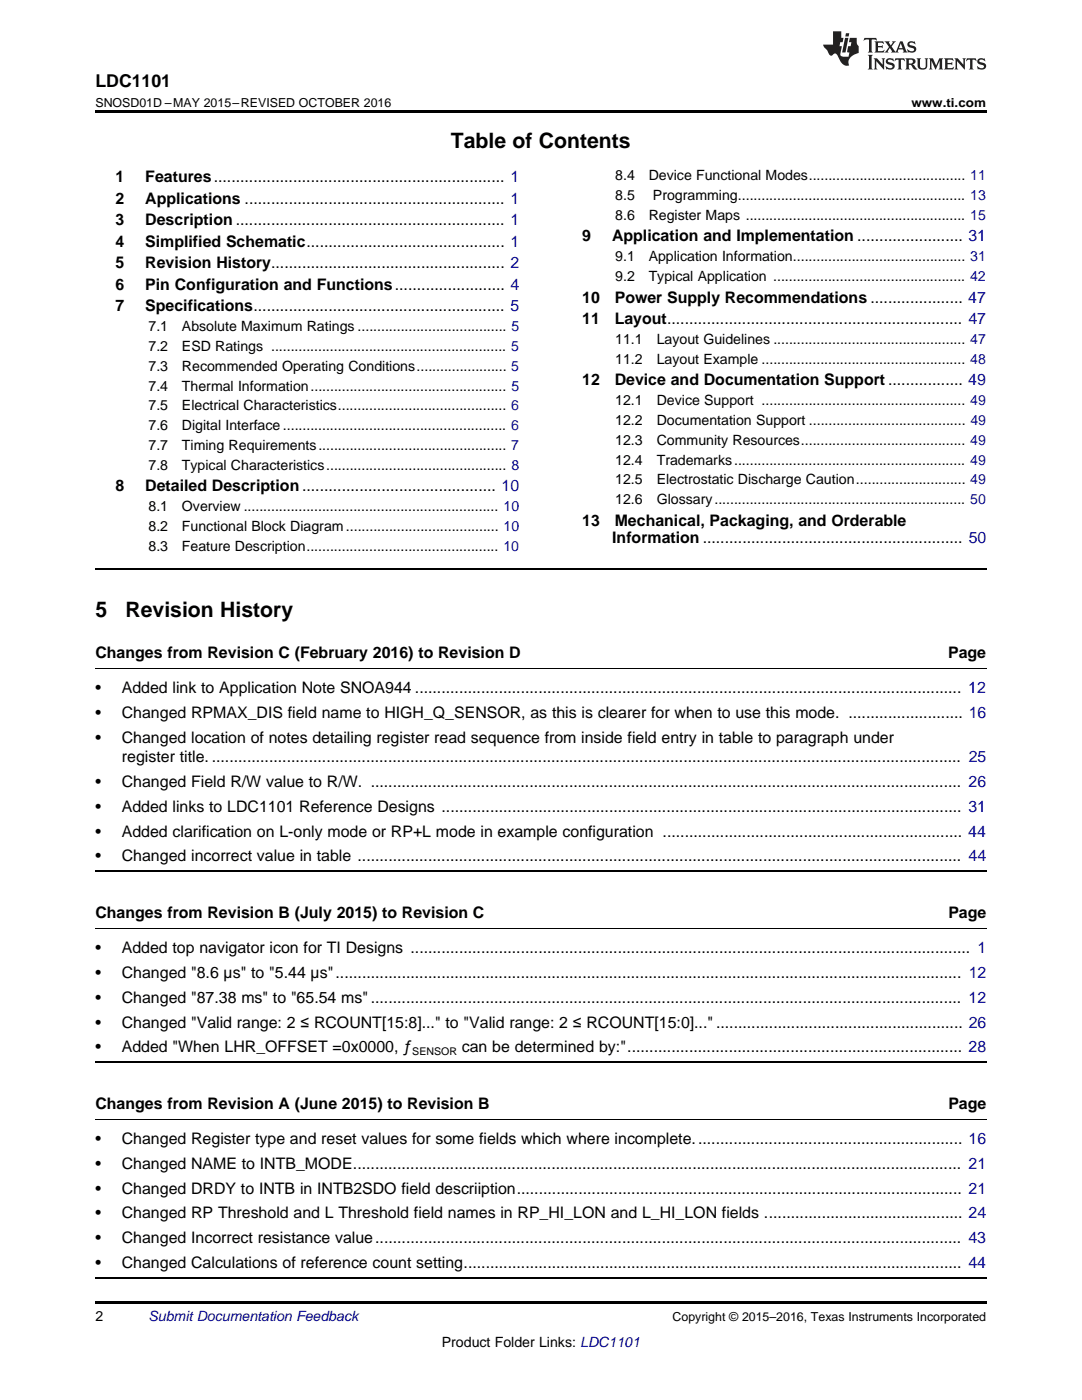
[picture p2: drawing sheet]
<svg xmlns="http://www.w3.org/2000/svg" width="216mm" height="279mm" viewBox="0 0 216 279" stroke-linecap="round" stroke-linejoin="round" font-family="sans-serif">
<defs><g id="words">
<g font-size="4.2">
<text x="90" y="29.6">Table of Contents</text>
<text x="19" y="123.2">5</text>
<text x="25" y="123.2">Revision History</text>
</g>
<text font-size="3.5" x="19" y="17.3">LDC1101</text>
<g font-size="3.2">
<text x="23" y="36.3">1</text>
<text x="23" y="40.6">2</text>
<text x="29" y="36.3">Features.................................................................. 1</text>
<text x="29" y="40.6">Applications ........................................................... 1</text>
<text x="23" y="44.9">3</text>
<text x="29" y="44.9">Description ............................................................. 1</text>
<text x="23" y="49.2">4</text>
<text x="23" y="53.6">5</text>
<text x="29" y="49.2">Simplified Schematic............................................. 1</text>
<text x="29" y="53.6">Revision History..................................................... 2</text>
<text x="116.2" y="48.2">9</text>
<text x="122.1" y="48.2">Application and Implementation ........................ 31</text>
<text x="23" y="57.9">6</text>
<text x="29" y="57.9">Pin Configuration and Functions......................... 4</text>
<text x="23" y="62.2">7</text>
<text x="29" y="62.2">Specifications......................................................... 5</text>
<text x="116.2" y="60.4">10</text>
<text x="116.2" y="64.7">11</text>
<text x="122.7" y="60.4">Power Supply Recommendations ..................... 47</text>
<text x="122.7" y="64.7">Layout................................................................... 47</text>
<text x="116.2" y="76.9">12</text>
<text x="122.7" y="76.9">Device and Documentation Support ................. 49</text>
<text x="23" y="98.1">8</text>
<text x="29" y="98.1">Detailed Description............................................ 10</text>
<text x="116.2" y="104.9">13</text>
<text x="122.7" y="104.9">Mechanical, Packaging, and Orderable</text>
<text x="122.2" y="108.4">Information ........................................................... 50</text>
<text x="19" y="131.3">Changes from Revision C (February 2016) to Revision D</text>
<text x="189.2" y="131.3">Page</text>
<text x="19" y="138.4">•</text>
<text x="19" y="143.3">•</text>
<text x="24.3" y="138.4">Added link to Application Note SNOA944 ............................................................................................................................ 12</text>
<text x="24.3" y="143.3">Changed RPMAX_DIS field name to HIGH_Q_SENSOR, as this is clearer for when to use this mode. .......................... 16</text>
<text x="19" y="148.3">•</text>
<text x="24.3" y="148.3">Changed location of notes detailing register read sequence from inside field entry in table to paragraph under</text>
<text x="24.3" y="152.2">register title. .......................................................................................................................................................................... 25</text>
<text x="19" y="157.1">•</text>
<text x="24.3" y="157.1">Changed Field R/W value to R/W. ...................................................................................................................................... 26</text>
<text x="19" y="162">•</text>
<text x="19" y="167">•</text>
<text x="24.3" y="162">Added links to LDC1101 Reference Designs ...................................................................................................................... 31</text>
<text x="24.3" y="167">Added clarification on L-only mode or RP+L mode in example configuration .................................................................... 44</text>
<text x="19" y="171.9">•</text>
<text x="24.3" y="171.9">Changed incorrect value in table ......................................................................................................................................... 44</text>
<text x="19" y="183.2">Changes from Revision B (July 2015) to Revision C</text>
<text x="189.2" y="183.2">Page</text>
<text x="19" y="190.3">•</text>
<text x="24.3" y="190.3">Added top navigator icon for TI Designs ............................................................................................................................... 1</text>
<text x="19" y="195.2">•</text>
<text x="24.3" y="195.2">Changed &quot;8.6 µs&quot; to &quot;5.44 µs&quot;.............................................................................................................................................. 12</text>
<text x="19" y="200.1">•</text>
<text x="24.3" y="200.1">Changed &quot;87.38 ms&quot; to &quot;65.54 ms&quot;...................................................................................................................................... 12</text>
<text x="19" y="205.1">•</text>
<text x="24.3" y="205.1">Changed &quot;Valid range: 2 ≤ RCOUNT[15:8]...&quot; to &quot;Valid range: 2 ≤ RCOUNT[15:0]...&quot; ........................................................ 26</text>
<text x="19" y="210">•</text>
<text x="24.3" y="210">Added &quot;When LHR_OFFSET =0x0000, ƒ</text>
<text x="92.1" y="210">can be determined by:&quot;............................................................................ 28</text>
<text x="19" y="221.3">Changes from Revision A (June 2015) to Revision B</text>
<text x="189.2" y="221.3">Page</text>
<text x="19" y="228.4">•</text>
<text x="19" y="233.3">•</text>
<text x="24.3" y="228.4">Changed Register type and reset values for some fields which where incomplete............................................................. 16</text>
<text x="24.3" y="233.3">Changed NAME to INTB_MODE.......................................................................................................................................... 21</text>
<text x="19" y="238.2">•</text>
<text x="24.3" y="238.2">Changed DRDY to INTB in INTB2SDO field descriiption..................................................................................................... 21</text>
<text x="19" y="243.2">•</text>
<text x="24.3" y="243.2">Changed RP Threshold and L Threshold field names in RP_HI_LON and L_HI_LON fields ............................................. 24</text>
<text x="19" y="248.1">•</text>
<text x="24.3" y="248.1">Changed Incorrect resistance value..................................................................................................................................... 43</text>
<text x="19" y="253">•</text>
<text x="24.3" y="253">Changed Calculations of reference count setting................................................................................................................. 44</text>
</g>
<g font-size="2.8">
<text x="122.8" y="36">8.4</text>
<text x="129.4" y="36">Device Functional Modes........................................ 11</text>
<text x="122.8" y="39.9">8.5</text>
<text x="130.3" y="39.9">Programming.......................................................... 13</text>
<text x="122.8" y="43.9">8.6</text>
<text x="129.4" y="43.9">Register Maps ........................................................ 15</text>
<text x="122.8" y="52.1">9.1</text>
<text x="129.4" y="52.1">Application Information............................................ 31</text>
<text x="122.8" y="56.1">9.2</text>
<text x="129.4" y="56.1">Typical Application ................................................. 42</text>
<text x="29.6" y="66.1">7.1</text>
<text x="29.6" y="70.1">7.2</text>
<text x="36.3" y="66.1">Absolute Maximum Ratings ...................................... 5</text>
<text x="36.3" y="70.1">ESD Ratings ............................................................ 5</text>
<text x="122.8" y="68.7">11.1</text>
<text x="131" y="68.7">Layout Guidelines ................................................. 47</text>
<text x="29.6" y="74">7.3</text>
<text x="29.6" y="78">7.4</text>
<text x="36.3" y="74">Recommended Operating Conditions....................... 5</text>
<text x="36.3" y="78">Thermal Information.................................................. 5</text>
<text x="122.8" y="72.6">11.2</text>
<text x="131" y="72.6">Layout Example .................................................... 48</text>
<text x="29.6" y="81.9">7.5</text>
<text x="36.3" y="81.9">Electrical Characteristics........................................... 6</text>
<text x="122.8" y="80.9">12.1</text>
<text x="131" y="80.9">Device Support .................................................... 49</text>
<text x="29.6" y="85.9">7.6</text>
<text x="29.6" y="89.8">7.7</text>
<text x="36.3" y="85.9">Digital Interface ......................................................... 6</text>
<text x="36.3" y="89.8">Timing Requirements................................................ 7</text>
<text x="122.8" y="84.8">12.2</text>
<text x="122.8" y="88.8">12.3</text>
<text x="131" y="84.8">Documentation Support ........................................ 49</text>
<text x="131" y="88.8">Community Resources.......................................... 49</text>
<text x="29.6" y="93.8">7.8</text>
<text x="36.3" y="93.8">Typical Characteristics.............................................. 8</text>
<text x="122.8" y="92.7">12.4</text>
<text x="131" y="92.7">Trademarks........................................................... 49</text>
<text x="122.8" y="96.7">12.5</text>
<text x="122.8" y="100.6">12.6</text>
<text x="131" y="96.7">Electrostatic Discharge Caution............................ 49</text>
<text x="131" y="100.6">Glossary................................................................ 50</text>
<text x="29.6" y="102">8.1</text>
<text x="29.6" y="106">8.2</text>
<text x="36.3" y="102">Overview ................................................................. 10</text>
<text x="36.3" y="106">Functional Block Diagram....................................... 10</text>
<text x="29.6" y="109.9">8.3</text>
<text x="36.3" y="109.9">Feature Description................................................. 10</text>
<text x="19" y="263.6">2</text>
<text x="88.2" y="268.9">Product Folder Links: LDC1101</text>
</g>
<text font-size="2.8" fill="#0000c8" x="29.6" y="263.6">Submit Documentation Feedback</text>
<g font-size="2.5">
<text x="19" y="21.4">SNOSD01D –MAY 2015–REVISED OCTOBER 2016</text>
<text x="181.9" y="21.4">www.ti.com</text>
<text x="134.2" y="263.6">Copyright © 2015–2016, Texas Instruments Incorporated</text>
</g>
<text font-size="2.1" x="82.3" y="210.6">SENSOR</text>
</g></defs>
<path d="M19 22h177.8v.5h-177.8zM19 259.7h177.8v.5h-177.8z" fill="#000"/>
<path d="M19 113.6h177.8M19 173.8h177.8M19 211.9h177.8M19 255h177.8" fill="none" stroke="#000" stroke-width=".35"/>
<path d="M19 133.4h177.8M19 185.3h177.8M19 223.4h177.8" fill="none" stroke="#000" stroke-width=".2"/>
<g fill="#231f20">
<path d="M172.5 7.6l-.1 .5 .4-.2h.6v.1v2.1l-.2 .4h.9l-.2-.4v-2.1l.1-.1h.5l.5 .2-.2-.5zM174.5 8.3l.2 .3v1.5l-.2 .4h1.8l.2-.6a1.04 1.04 0 0 1-1.3 .2v-.7h.6l.3 .2v-.6l-.3 .2h-.6v-.6l.8-.1 .4 .3-.2-.5zM176.5 8.3l.9 1.1-.9 1.1h.8l-.2-.2 .4-.7 .5 .7-.2 .2h1.5l-.2-.2 .2-.4h.9l.1 .4-.2 .2h1l-.3-.3-.7-1.9h-.5l-.9 2-.8-1 .9-1h-.8l.1 .3-.4 .5-.3-.6 .1-.2zM179.7 8.6l.4 1h-.7zM181.3 8.4a.63 .63 0 0 0-.2 .7 .63 .63 0 0 0 .6 .4l.6 .2 .1 .2a.75 .75 0 0 1-.7 .4 .75 .75 0 0 1-.6-.5l.1 .7 .1-.1a1.11 1.11 0 0 0 1.5-.6 1.13 1.13 0 0 0-1.2-.8l-.1-.4a1.04 1.04 0 0 1 1.2 .2l-.2-.5-.2 .1-.4-.2zM173.2 10.9l.2 .4v2.2l-.2 .4h1l-.3-.4v-2.2l.3-.4zM174.3 11.6l.3 .4v1.5l-.3 .4h.8l-.2-.4v-1.3l1.5 1.7v-1.9l.2-.4h-.7l.2 .4v.9l-1.1-1.3zM177 11.8a.62 .62 0 0 0-.2 .7 .62 .62 0 0 0 .6 .4l.6 .1 .1 .3a.76 .76 0 0 1-.7 .3 .76 .76 0 0 1-.7-.4l.2 .7 .1-.1a1.11 1.11 0 0 0 1.5-.6 1.13 1.13 0 0 0-1.2-.8l-.1-.4a1.04 1.04 0 0 1 1.2 .2l-.2-.6-.2 .1-.5-.1zM178.7 11.6l-.2 .6a.61 .61 0 0 1 .8-.3v1.6l-.2 .4h.9l-.2-.4v-1.6a.63 .63 0 0 1 .7 .3l-.1-.6zM180.6 11.6l.3 .4v1.5l-.3 .4h1l-.2-.2-.1-.8 .6 .2a.76 .76 0 0 0 1.2 .7l-1-1a.58 .58 0 0 0 .6-.5 .58 .58 0 0 0-.5-.6zM181.4 11.9h.1a.45 .45 0 0 1 .5 .1 .45 .45 0 0 1 .1 .5l-.8 .2zM182.9 11.6l.2 .2a2.17 2.17 0 0 0 .3 1.9 .99 .99 0 0 0 1.6-.6v-1.1l.2-.4h-.7l.2 .2a1.92 1.92 0 0 1-.2 1.8 .6 .6 0 0 1-.9-.5v-1.1l.2-.4zM185.4 11.6l.2 .4v1.5l-.2 .4h.7l-.2-.4v-1.4l.8 1.8 .8-1.8v1.4l-.2 .4h.9l-.2-.4v-1.5l.2-.4h-.8l-.6 1.5-.6-1.5zM188.4 11.6l.2 .4v1.5l-.2 .4h1.8l.1-.6a1.04 1.04 0 0 1-1.2 .1v-.6h.5l.4 .2v-.6l-.4 .2h-.5v-.7h.8l.3 .3-.1-.6zM190.5 11.6l.2 .4v1.5l-.2 .4h.7l-.2-.4v-1.3l1.5 1.7v-1.9l.2-.4h-.7l.2 .4v.9l-1.1-1.3zM192.9 11.6l-.1 .6a.61 .61 0 0 1 .7-.3l.1 1.6-.3 .4h1l-.3-.4 .1-1.6a.63 .63 0 0 1 .7 .3l-.1-.6zM195.2 11.8a.62 .62 0 0 0-.2 .7 .62 .62 0 0 0 .6 .4l.6 .1 .1 .3a.76 .76 0 0 1-.7 .3 .76 .76 0 0 1-.6-.4l.1 .7 .1-.1a1.11 1.11 0 0 0 1.6-.6 1.13 1.13 0 0 0-1.3-.8l-.1-.4a1.04 1.04 0 0 1 1.2 .2l-.1-.6-.2 .1-.5-.1z"/>
<path d="M166.2 6.3v2.6h-1.9v.4l.8 .9a.91 .91 0 0 0 1 .8 .56 .56 0 0 1 .5-.3 .56 .56 0 0 1 .5 .3l.4 .8a1.53 1.53 0 0 0 1.9 1.2 1.54 1.54 0 0 1 1-2.1l.9-.3v-1.4a1.52 1.52 0 0 1-.4-1.6h-1.3l-.2 .8h.5l-.2 .8h-.5l-.1 1v.2l.4 .1-.2 .8a1.93 1.93 0 0 1-1.6-.3l.3-1.8h-.5l.2-.8h.4l.2-.8h-.4v-1.3zM168.6 7.6l-.6 2.9h.7l.6-2.9zM168.8 6.6l-.1 .7h.6l.2-.7z"/>
</g>
<use href="#words"/>
</svg>
